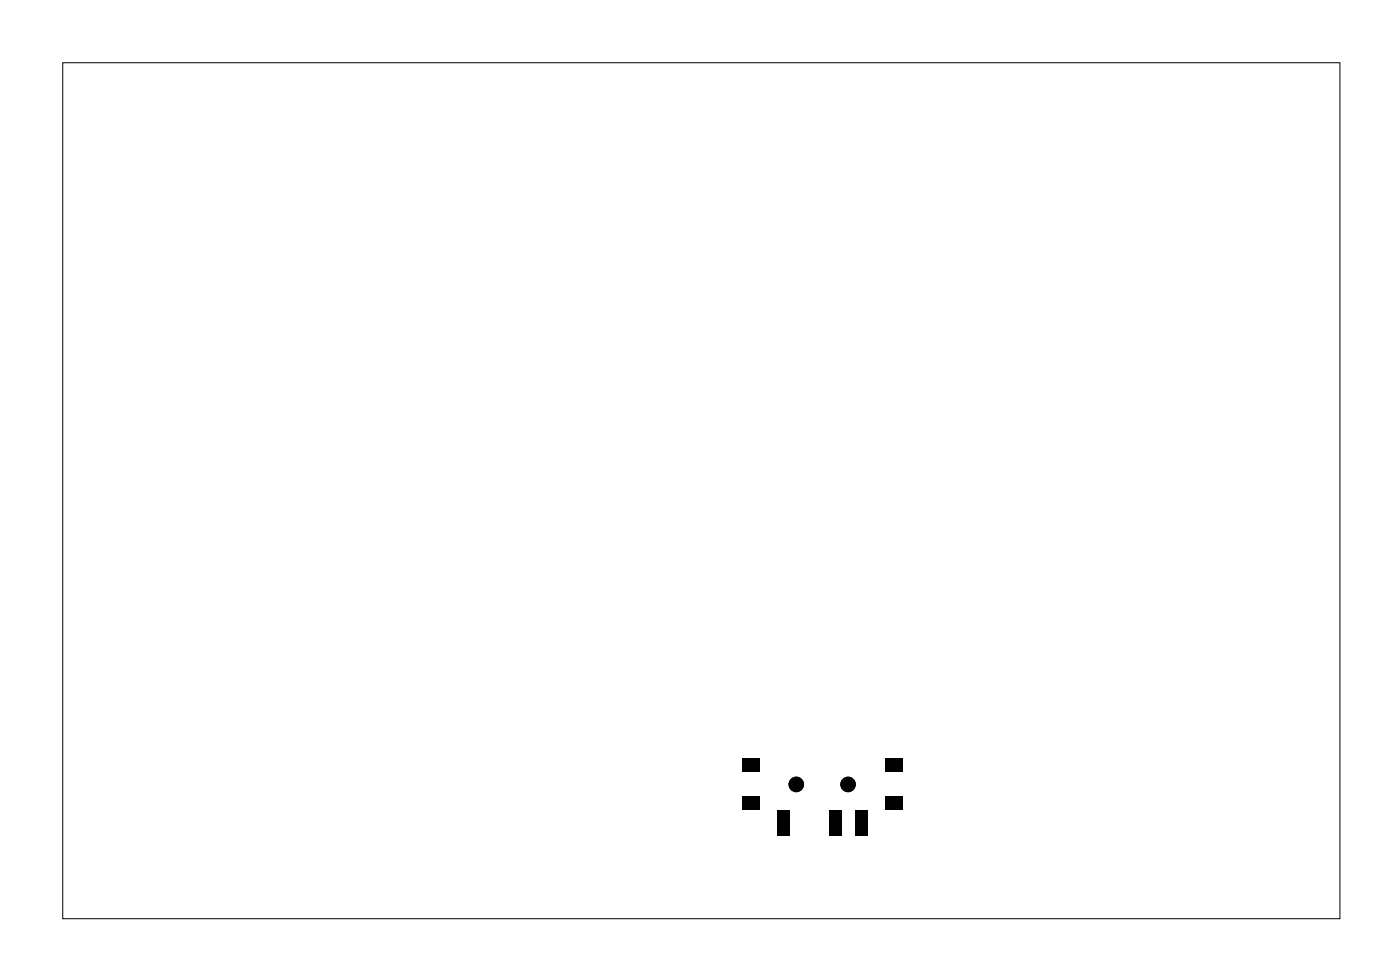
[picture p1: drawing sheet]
<svg xmlns="http://www.w3.org/2000/svg" width="81mm" height="57mm" viewBox="0 0 81 57" stroke-linecap="round" stroke-linejoin="round" font-family="sans-serif">
<path d="M3.6 3.6h74.1v49.6h-74.1z" fill="none" stroke="#000" stroke-width=".06"/>
<path d="M43 46.2h1v.8h-1zM43 44h1v.8h-1zM45.1 47h.7v1.5h-.7zM48.1 47h.7v1.5h-.7zM49.6 47h.7v1.5h-.7zM51.3 44h1v.8h-1zM51.3 46.2h1v.8h-1z" fill="#000"/>
<g fill="#000">
<circle cx="46.2" cy="45.5" r=".45"/>
<circle cx="49.2" cy="45.5" r=".45"/>
</g>
</svg>
